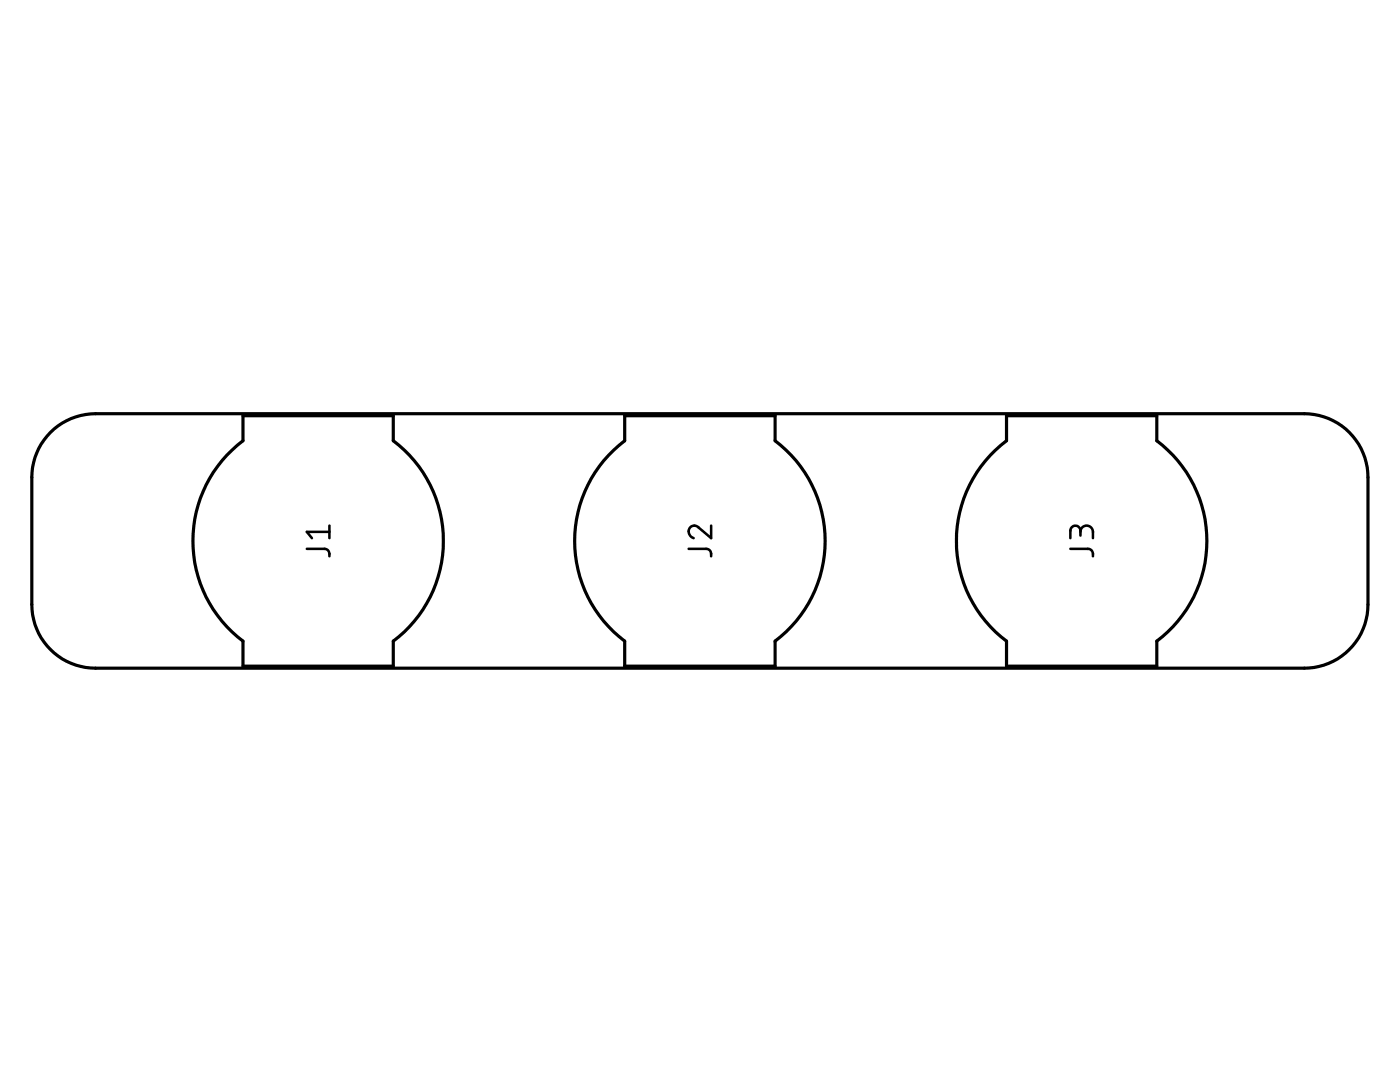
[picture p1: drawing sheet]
<svg xmlns="http://www.w3.org/2000/svg" width="279mm" height="216mm" viewBox="0 0 279 216" stroke-linecap="round" stroke-linejoin="round" font-family="sans-serif">
<path d="M10.1 86.3a12.7 12.7 0 0 1 8.9-3.8h241.3a12.7 12.7 0 0 1 12.7 12.7v25.4a12.7 12.7 0 0 1-12.7 12.7h-241.3a12.7 12.7 0 0 1-12.7-12.7v-25.4a12.8 12.8 0 0 1 3.8-8.9zM48.5 83h30v4.9a25 25 0 0 1 0 40v5h-30v-5a25 25 0 0 1 0-40zM124.7 83h30v4.9a25 25 0 0 1 0 40v5h-30v-5a25 25 0 0 1 0-40zM200.9 83h30v4.9a25 25 0 0 1 0 40v5h-30v-5a25 25 0 0 1 0-40z" fill="none" stroke="#000" stroke-width=".63"/>
<path d="M61.2 109.5h3.8l.6 .5 .1 1M65.7 104.9v2.5M65.7 106.1h-4.5l1.1 1.3M137.4 109.5h3.8l.6 .5 .1 1M141.9 104.9v2.5l-2.5-2.1a1.21 1.21 0 0 0-1.9 .2 1.21 1.21 0 0 0 .7 1.8l.2 .1M213.6 109.5h3.8l.6 .5 .1 1M215.6 106.1a1.25 1.25 0 0 1 1.3-1.2 1.25 1.25 0 0 1 1.2 1.2v1.3M215.6 106.9v-1a1.01 1.01 0 0 0-1-1 1.01 1.01 0 0 0-1 1v1.5" fill="none" stroke="#000" stroke-width=".51"/>
</svg>
